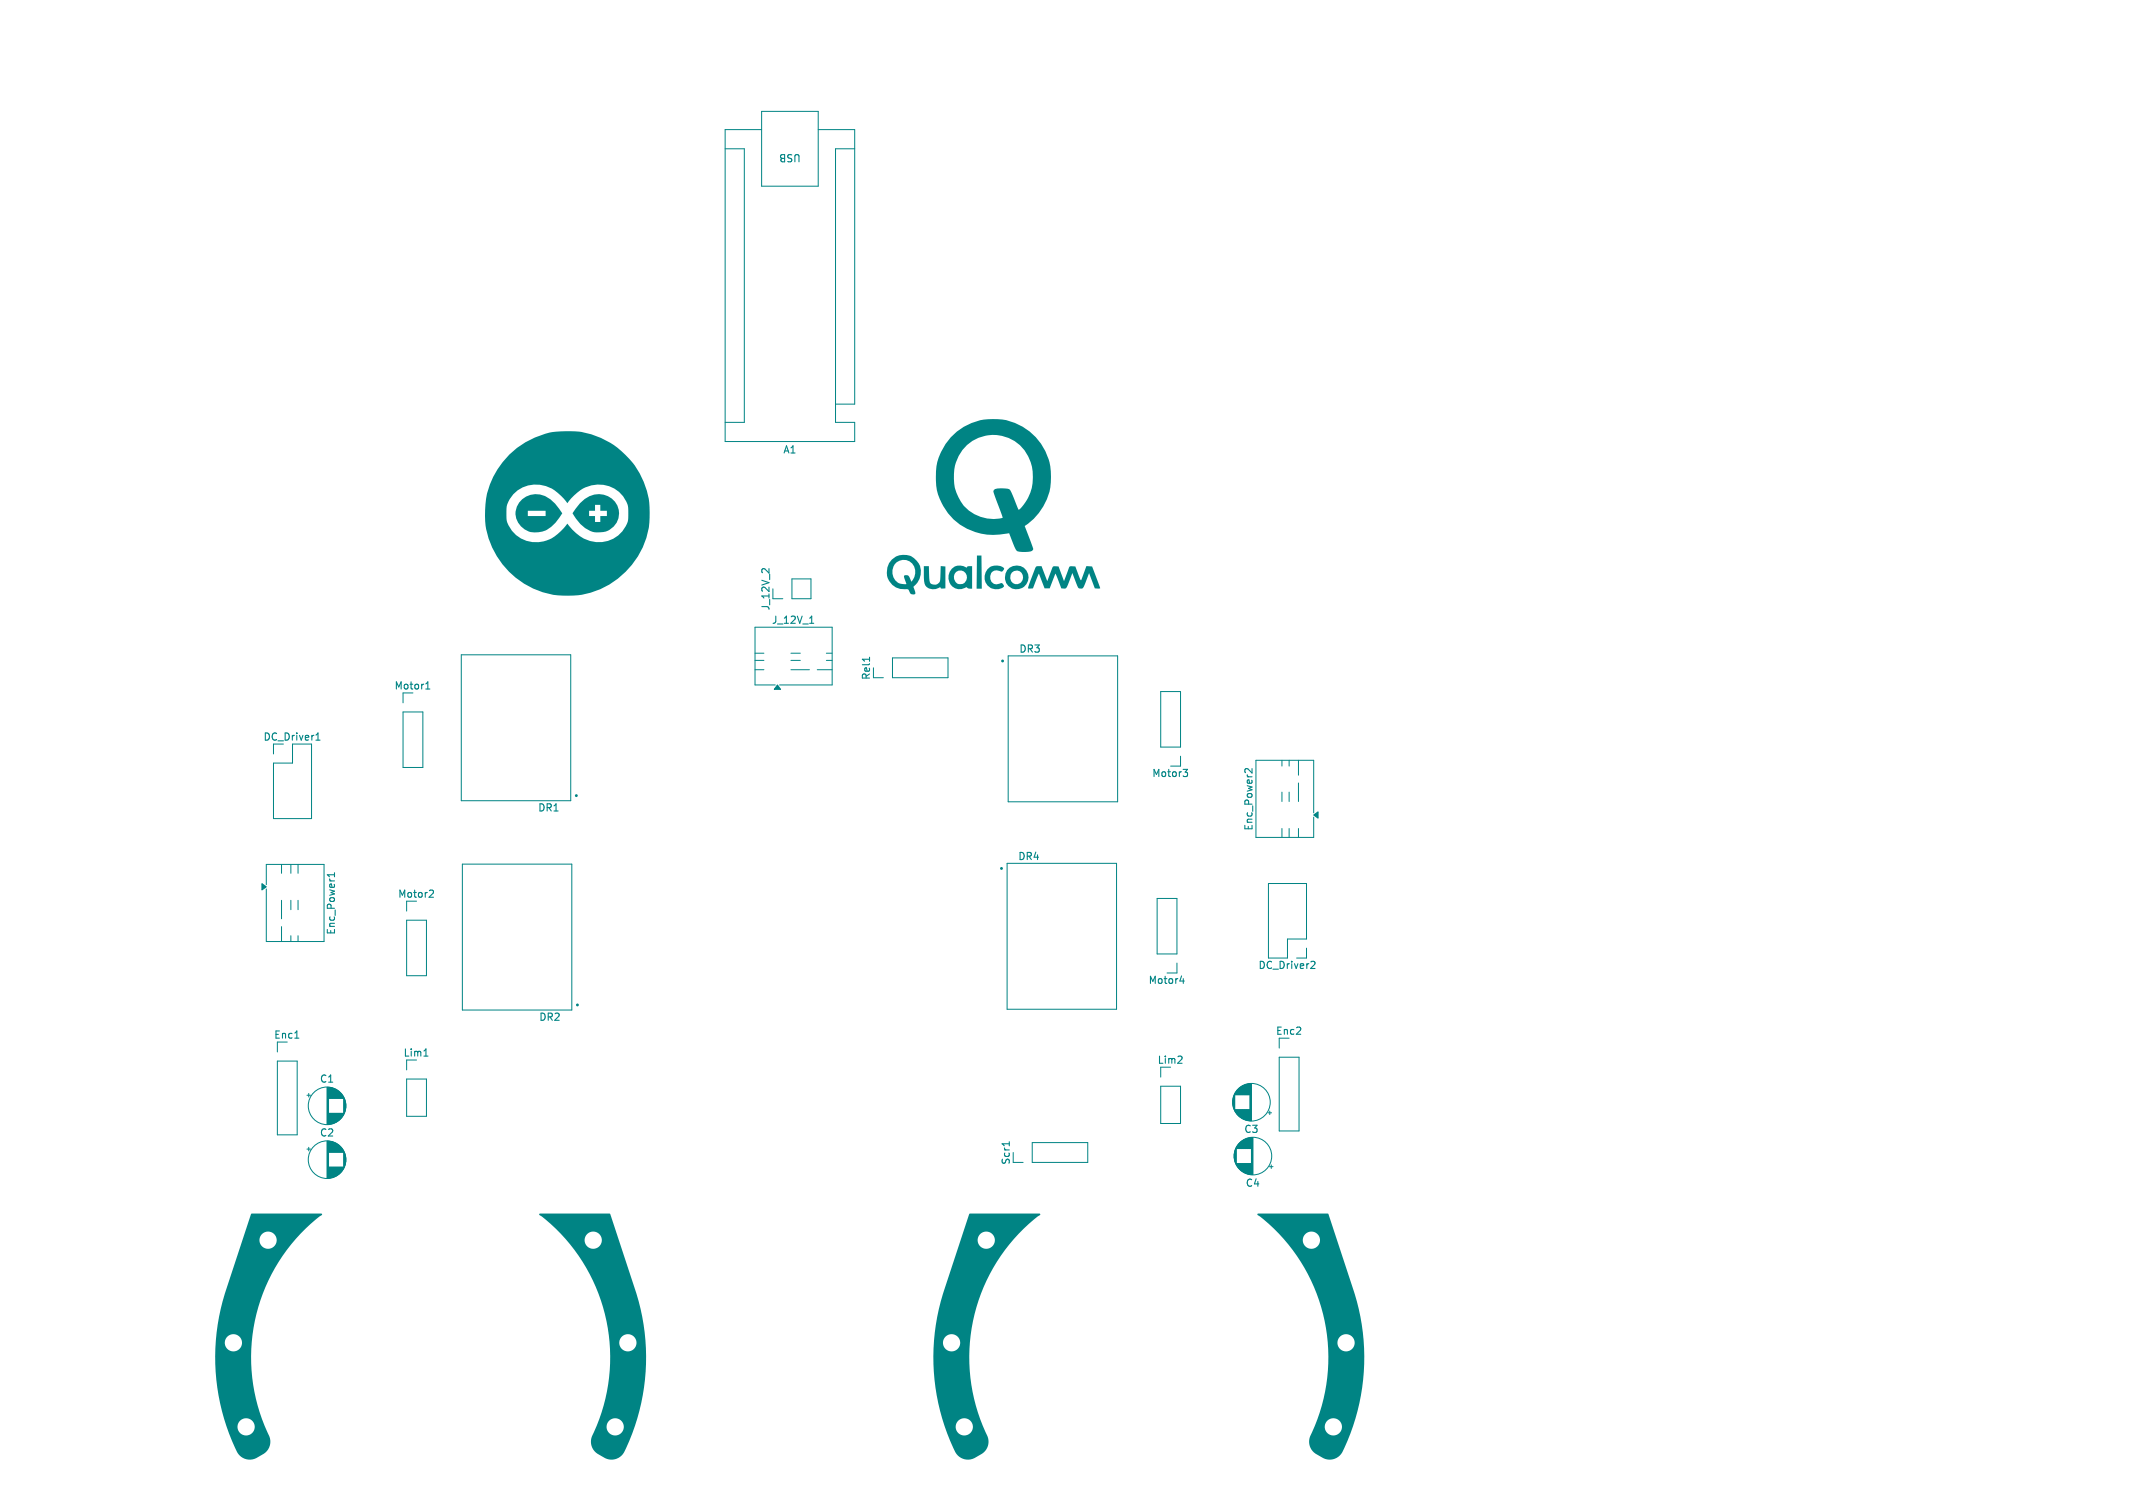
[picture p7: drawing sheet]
<svg xmlns="http://www.w3.org/2000/svg" width="297mm" height="210mm" viewBox="0 0 297 210" stroke-linecap="round" stroke-linejoin="round" font-family="sans-serif">
<defs><g id="words">
<g font-size="1.4" fill="#008484">
<text x="111.6" y="21.3" transform="rotate(-180 111.6 21.3)">USB</text>
<text x="109" y="63.4">A1</text>
<text x="107.3" y="85.1" transform="rotate(-90 107.3 85.1)">J_12V_2</text>
<text x="107.4" y="87.1">J_12V_1</text>
<text x="121.3" y="94.8" transform="rotate(-90 121.3 94.8)">Rel1</text>
<text x="141.8" y="91.1">DR3</text>
<text x="54.8" y="96.2">Motor1</text>
<text x="36.6" y="103.3">DC_Driver1</text>
<text x="74.8" y="113.2">DR1</text>
<text x="160.3" y="108.4">Motor3</text>
<text x="141.7" y="120">DR4</text>
<text x="174.6" y="115.8" transform="rotate(-90 174.6 115.8)">Enc_Power2</text>
<text x="55.3" y="125.2">Motor2</text>
<text x="46.8" y="130.3" transform="rotate(-90 46.8 130.3)">Enc_Power1</text>
<text x="159.8" y="137.2">Motor4</text>
<text x="175.1" y="135.1">DC_Driver2</text>
<text x="75" y="142.4">DR2</text>
<text x="38.1" y="144.8">Enc1</text>
<text x="56.1" y="147.3">Lim1</text>
<text x="161.1" y="148.3">Lim2</text>
<text x="177.6" y="144.3">Enc2</text>
<text x="44.4" y="151">C1</text>
<text x="44.4" y="158.5">C2</text>
<text x="173.1" y="158">C3</text>
<text x="140.8" y="162.3" transform="rotate(-90 140.8 162.3)">Scr1</text>
<text x="173.4" y="165.5">C4</text>
</g>
</g></defs>
<g fill="none" stroke="#008484" stroke-width=".15">
<path d="M106.2 79.2h.3M107.1 79.2v.6M59.3 96h.6M59.3 95.2l.3-.2v1M112.7 86.8h.6M121.1 91.5v.6M44 103.1h.6M44 102.4l.3-.3v1M164.7 107.1h.7l-.4 .4 .3 .1 .1 .4-.2 .1h-.3M174.3 107v.7l-.7-.7-.3 .2 .1 .4M46.6 121.5v.6M46.6 121.8h-1l.3 .3"/>
<path d="M59.9 124h.4l.1 .2-.7 .8h.7M164.3 136.6h.6M164.8 136.3v.7M182.7 133.9h.3l.1 .3-.6 .7h.6M41 144.6h.6M59 147.1h.6M140.5 159v.6M164.5 147.1l.1 .2-.1 .2-.5 .6h.6"/>
</g>
<g fill="#008484">
<path d="M70.9 63.3a11.5 11.5 0 0 1 17.9 2.2 11.5 11.5 0 0 1-6.1 16.9 11.5 11.5 0 0 1-15.1-9.8l-.1-1.1h3a3.8 3.8 0 0 0 3.6 4 5.1 5.1 0 0 0 4.7-2.3l.2-.3a5.1 5.1 0 0 0 5.6 2.4 3.8 3.8 0 0 0 2.9-4.3 4 4 0 0 0-5.1-3.4 6.2 6.2 0 0 0-3.4 2.5 5.3 5.3 0 0 0-5.5-2.5 3.8 3.8 0 0 0-3 3.9h-3a10.9 10.9 0 0 1 3.4-8.2z"/>
<path d="M72.7 69.5a3.2 3.2 0 0 1 4.6 .6l1 1.4a4.5 4.5 0 0 1-3.3 2.6 2.75 2.75 0 0 1-3.2-2.2h4.2v-.8h-2.5v.8h-1.7v-.3a2.62 2.62 0 0 1 .9-2.1z"/>
<path d="M80.7 70.1a3.1 3.1 0 0 1 5.3 .3 2.75 2.75 0 0 1-.5 2.8 2.75 2.75 0 0 1-2.7 .9 4.6 4.6 0 0 1-3.1-2.6h2.3v.4h.9v.8h.7v-.8h.9v-.8h-.9v-.8h-.7v.8h-.9v.4h-2.3z"/>
<path d="M124.2 77.9a2.43 2.43 0 0 1 3.5 .3 2.43 2.43 0 0 1-.5 3.5 1.11 1.11 0 0 1 .2 1.1 .64 .64 0 0 1-.9-.7h-.1a2.4 2.4 0 0 1-2.9-2.7h.8a1.63 1.63 0 0 0 1.9 1.9l-.3-1a.45 .45 0 0 1 .7 0l.3 .7a1.7 1.7 0 0 0 .3-2.3 1.7 1.7 0 0 0-2.3-.4l-.5 .6-.1 .5h-.8l.3-1z"/>
<path d="M128.6 78.8h.7l.1 1.2a1.44 1.44 0 0 0 .4 1.4 .86 .86 0 0 0 .9-.2 .86 .86 0 0 0 .2-.8l.1-1.6 .6 .1v3l-.5 .1-.2-.2a1.41 1.41 0 0 1-1.6 .1 1.41 1.41 0 0 1-.7-1.5z"/>
<path d="M132.5 79.2a1.73 1.73 0 0 1 2.1-.2l.1-.1 .7-.1v3.2a.6 .6 0 0 1-.8-.2 1.61 1.61 0 0 1-1.7 .1 1.61 1.61 0 0 1-.8-1.6h.7a.95 .95 0 0 0 1.4 1 .95 .95 0 0 0 0-1.7 .9 .9 0 0 0-1.4 .7h-.7l.1-.7z"/>
<path d="M137.5 79.3a1.64 1.64 0 0 1 2.3-.1v.1a.35 .35 0 0 1-.6 .2 .96 .96 0 0 0-1.3 1 .96 .96 0 0 0 1.5 .7l.2 .1 .2 .4a1.67 1.67 0 0 1-2.3-.1 1.67 1.67 0 0 1 0-2.3z"/>
<path d="M140.6 79.1a1.65 1.65 0 0 1 2.5 .5 1.65 1.65 0 0 1-1.1 2.4 1.65 1.65 0 0 1-2.1-1.5h.8a.93 .93 0 0 0 1.4 .7 .93 .93 0 0 0-.1-1.6 .9 .9 0 0 0-1 0 .9 .9 0 0 0-.3 .9h-.8a1.65 1.65 0 0 1 .7-1.4z"/>
<path d="M136 77.4h.7v4.6h-.7z"/>
<path d="M144.3 78.9l.7-.1 .8 2.1 .8-1.9 .3-.1h.5l.8 2 .8-2h.7l.8 1.9 .8-2 .8 .1 1.1 3h-.8l-.8-2.1-.6 1.7a.5 .5 0 0 1-.5 .5l-.3-.1-.1-.1-.8-2-.6 1.7a.5 .5 0 0 1-.6 .5l-.3-.1-.8-2-.8 2h-.8l-.7-2-.9 2h-.7z"/>
<path d="M132.4 60.9a8.1 8.1 0 0 1 11.2-.6 8.1 8.1 0 0 1 1.1 11.1 7.3 7.3 0 0 1-2 1.9l.9 2.4a.94 .94 0 0 1 .2 .9 2.84 2.84 0 0 1-2.3 .1l-1-2.4a8 8 0 0 1-10.2-7.6h2.5a5.5 5.5 0 0 0 6.8 5.4l-1.2-3.5v-.4a2.97 2.97 0 0 1 2.2 0l1.2 2.8a6.2 6.2 0 0 0-.5-9.6 5.5 5.5 0 0 0-5.9 0 5.5 5.5 0 0 0-2.6 5.3h-2.5a7.6 7.6 0 0 1 2.1-5.8z"/>
</g>
<g fill="none" stroke="#008484" stroke-width=".14">
<path d="M106 18.1h-5v43.4h18v-2.7h-2.7v-38.1h2.7M106 15.5h7.9v10.4h-7.9zM113.9 18.1h5.1v38.2h-2.7M101 20.7h2.6v38.1h-2.6M56.1 96.5v1.4M56.1 99.2h2.8v7.7h-2.8zM64.2 91.2h15.3v20.3h-15.3zM105.1 91h1.3M105.1 92h1.3M105.1 93.3h1.3M107.6 83.4h1.4M107.9 95.4h-2.8v-8.1h10.8v8.1h-7.4"/>
<path d="M110.1 91h1.3M110.1 92h1.3M110.1 93.3h2.6M110.3 80.6h2.6v2.8h-2.6zM113.8 93.3h2.1M115.1 91h.8M115.1 92h.8M121.6 94.4h1.4M124.3 91.6h7.7v2.8h-7.7zM140.4 91.3h15.2v20.4h-15.2zM161.6 96.3h2.8v7.7h-2.8zM38.1 103.6v1.4"/>
<path d="M38.1 106.3h2.6v-2.7h2.7v10.4h-5.3zM164.4 105.3v1.4h-1.4M178.5 105.9v.8M178.5 110.3v1.3M178.5 115.4v1.2M179.5 105.9v.8M179.5 110.3v1.3M179.5 115.4v1.2M180.8 105.9v2.1M180.8 109v2.6M180.8 115.4v1.2M182.9 113.2v-7.3h-8v10.7h8v-2.8"/>
<path d="M37.1 123.2v-2.8h8v10.7h-8v-7.3M39.2 120.4v1.2M39.2 125.4v2.6M39.2 129v2.1M40.5 120.4v1.2M40.5 125.4v1.3M40.5 130.3v.8M41.5 120.4v1.2M41.5 125.4v1.3M41.5 130.3v.8M56.6 125.5v1.4M56.6 128.2h2.8v7.7h-2.8z"/>
<path d="M64.4 120.3h15.2v20.4h-15.2zM140.2 120.2h15.3v20.4h-15.3zM161.1 125.1h2.8v7.8h-2.8zM163.9 134.1v1.4h-1.4M176.6 123h5.3v7.8h-2.6v2.6h-2.7zM181.9 132v1.4h-1.4M38.6 145.1v1.4M38.6 147.8h2.8v10.2h-2.8zM42.7 152.5h.5M43 152.3v.5M43 159.8v.5M45.5 151.4v5.2"/>
<path d="M45.5 158.9v5.2M45.6 151.4v5.2M45.6 158.9v5.2M45.7 151.4v5.2M45.7 158.9v5.2M45.8 151.4v1.6M45.8 155v1.6M45.8 158.9v1.6M45.9 151.4v1.6M45.9 155v1.6M45.9 158.9v1.6M45.9 151.5v1.5"/>
<path d="M45.9 155v1.5M45.9 159v1.5M46 151.5v1.5M46 155v1.5M46 159v1.5M46.1 151.5v1.5M46.1 155v1.5M46.1 159v1.5M46.2 151.5v1.5M46.2 155v1.5M46.2 159v1.5M46.3 151.5v1.5"/>
<path d="M46.3 155v1.5M46.3 159v1.5M46.4 151.6v1.4M46.4 155v1.4M46.4 159.1v1.4M46.5 151.6v1.4M46.5 155v1.4M46.5 159.1v1.4M46.6 151.6v1.4M46.6 155v1.4M46.6 159.1v1.4M46.6 151.7v1.3"/>
<path d="M46.6 155v1.3M46.6 159.2v1.3M46.7 151.7v1.3M46.7 155v1.3M46.7 159.2v1.3M46.8 151.7v1.3M46.8 155v1.3M46.8 159.2v1.3M46.8 151.8v1.2M46.8 155v1.2M46.8 159.3v1.2M46.9 151.8v1.2"/>
<path d="M46.9 155v1.2M46.9 159.3v1.2M47 151.9v1.1M47 155v1.1M47 159.4v1.1M47.1 151.9v1.1M47.1 155v1.1M47.1 159.4v1.1M47.1 152v1M47.1 155v1M47.1 159.5v1M47.2 152v1"/>
<path d="M47.2 155v1M47.2 159.5v1M47.3 152.1v.9M47.3 155v.9M47.3 159.6v.9M47.4 152.2v.8M47.4 155v.8M47.4 159.7v.8M47.5 152.3v.7M47.5 155v.7M47.5 159.8v.7M47.6 152.4v.6"/>
<path d="M47.6 155v.6M47.6 159.9v.6M47.7 152.5v.5M47.7 155v.5M47.7 152.6v.4M47.7 155v.4M47.8 152.7v.3M47.8 155v.3M47.9 152.8v2.4M47.9 152.9v2.2M47.9 153v2M48 153.1v1.8"/>
<path d="M48 153.2v1.6M48.1 153.3v1.4M48.1 153.5v1M48.1 153.7v.6M56.6 147.6v1.4M56.6 150.3h2.8v5.2h-2.8zM143.7 159.1h7.8v2.8h-7.8zM161.6 148.6v1.4M161.6 151.3h2.8v5.2h-2.8zM171.7 153.2v.6M171.7 153v1M171.7 152.8v1.4"/>
<path d="M171.8 152.7v1.6M171.8 152.6v1.8M171.8 152.5v2M171.9 152.4v2.2M171.9 152.3v2.4M172 152.2v.3M172 154.5v.3M172 152.1v.4M172 154.5v.4M172.1 160v2M172.1 152.1v.4M172.1 154.5v.4"/>
<path d="M172.1 159.9v2.2M172.1 152v.5M172.1 154.5v.5M172.1 159.8v2.4M172.2 151.9v.6M172.2 154.5v.6M172.2 159.7v.3M172.2 151.8v.7M172.2 154.5v.7M172.3 159.6v.4M172.3 151.8v.7M172.3 154.5v.7"/>
<path d="M172.3 159.5v.5M172.4 151.7v.8M172.4 154.5v.8M172.4 159.4v.6M172.5 151.6v.9M172.5 154.5v.9M172.5 159.3v.7M172.6 151.5v1M172.6 154.5v1M172.6 159.2v.8M172.7 159.1v.9M172.7 151.4v1.1"/>
<path d="M172.7 154.5v1.1M172.8 151.4v1.1M172.8 154.5v1.1M172.8 159v1M172.8 151.3v1.2M172.8 154.5v1.2M172.9 159v1M172.9 151.3v1.2M172.9 154.5v1.2M172.9 158.9v1.1M173 151.3v1.2M173 154.5v1.2"/>
<path d="M173 158.9v1.1M173 151.2v1.3M173 154.5v1.3M173.1 158.8v1.2M173.1 151.2v1.3M173.1 154.5v1.3M173.2 151.2v1.3M173.2 154.5v1.3M173.2 158.8v1.2M173.2 151.1v1.4M173.2 154.5v1.4M173.2 158.7v1.3"/>
<path d="M173.3 151.1v1.4M173.3 154.5v1.4M173.3 158.7v1.3M173.4 151.1v1.4M173.4 154.5v1.4M173.4 158.7v1.3M173.4 158.6v1.4M173.4 151v1.5M173.4 154.5v1.5M173.5 158.6v1.4M173.5 151v1.5M173.5 154.5v1.5"/>
<path d="M173.6 151v1.5M173.6 154.5v1.5M173.6 158.6v1.4M173.7 158.5v1.5M173.7 151v1.5M173.7 154.5v1.5M173.8 151v1.5M173.8 154.5v1.5M173.8 158.5v1.5M173.9 158.5v1.5M173.9 150.9v1.6M173.9 154.5v1.6"/>
<path d="M174 150.9v1.6M174 154.5v1.6M174 158.5v1.5M174.1 150.9v5.2M174.1 158.5v1.5M174.1 158.4v1.6M174.2 150.9v5.2M174.2 158.4v1.6M174.3 158.4v5.2M174.4 158.4v5.2M174.5 158.4v5.2M176.6 155h.5"/>
<path d="M176.8 154.7v.5M178.1 144.6v1.4M178.1 147.2h2.8v10.3h-2.8zM42.7 160h.5M45.8 162.5v1.6M45.9 162.5v1.6M45.9 162.5v1.5M46 162.5v1.5M46.1 162.5v1.5M46.2 162.5v1.5M46.3 162.5v1.5M46.4 162.5v1.4"/>
<path d="M46.5 162.5v1.4M46.6 162.5v1.4M46.6 162.5v1.3M46.7 162.5v1.3M46.8 162.5v1.3M46.8 162.5v1.2M46.9 162.5v1.2M47 162.5v1.1M47.1 162.5v1.1M47.1 162.5v1M47.2 162.5v1M47.3 162.5v.9"/>
<path d="M47.4 162.5v.8M47.5 162.5v.7M47.6 162.5v.6M47.7 160v.5M47.7 162.5v.5M47.7 160.1v.4M47.7 162.5v.4M47.8 160.2v.3M47.8 162.5v.3M47.9 160.3v2.4M47.9 160.4v2.2M47.9 160.5v2"/>
<path d="M48 160.6v1.8M48 160.7v1.6M48.1 160.8v1.4M48.1 161v1M48.1 161.2v.6M141.1 161.9h1.4M171.9 160.7v.6M171.9 160.5v1M171.9 160.3v1.4M172 160.2v1.6M172 160.1v1.8M172.2 162v.3"/>
<path d="M172.3 162v.4M172.3 162v.5M172.4 162v.6M172.5 162v.7M172.6 162v.8M172.7 162v.9M172.8 162v1M172.9 162v1M172.9 162v1.1M173 162v1.1M173.1 162v1.2M173.2 162v1.2"/>
<path d="M173.2 162v1.3M173.3 162v1.3M173.4 162v1.3M173.4 162v1.4M173.5 162v1.4M173.6 162v1.4M173.7 162v1.5M173.8 162v1.5M173.9 162v1.5M174 162v1.5M174.1 162v1.5M174.1 162v1.6"/>
<path d="M174.2 162v1.6M176.8 162.5h.5M177 162.2v.5"/>
<circle cx="45.5" cy="154" r="2.62"/>
<circle cx="174.2" cy="153.5" r="2.62"/>
<circle cx="45.5" cy="161.5" r="2.62"/>
<circle cx="174.5" cy="161" r="2.62"/>
</g>
<g fill="#008484" stroke="#008484" stroke-width=".14">
<path d="M36.5 123.1l.6 .4-.6 .4z"/>
<path d="M108.2 95.4l.5 .6h-.9z"/>
<path d="M182.9 113.5l.6-.4v.8z"/>
</g>
<g fill="none" stroke="#008484" stroke-width=".2">
<circle cx="139.6" cy="92.1" r=".1"/>
<circle cx="80.2" cy="110.8" r=".1"/>
<circle cx="80.4" cy="140" r=".1"/>
<circle cx="139.4" cy="120.9" r=".1"/>
</g>
<g fill="#008484">
<path d="M135 169h9.7l.2 .1a25.1 25.1 0 0 0-7.3 31.2 2 2 0 0 1-1 2.2l-.8 .5a2 2 0 0 1-2.8-.9l-1.5-3.5h1.6a1.2 1.2 0 0 0 1.6 1.2 1.2 1.2 0 0 0 .4-2 1.2 1.2 0 0 0-2 .6v.2h-1.6a29.9 29.9 0 0 1-1.5-11.7h1.3a1.2 1.2 0 0 0 1.6 1.2 1.2 1.2 0 0 0 .4-2 1.2 1.2 0 0 0-2 .6v.2h-1.3a29.6 29.6 0 0 1 1.5-7.2l2.3-7.1h2.3a1.2 1.2 0 0 0 1.7 1.2 1.2 1.2 0 0 0 .3-2 1.2 1.2 0 0 0-1.9 .6l-.1 .2h-2.3z"/>
<path d="M175.1 169.1l9.8-.1 3.6 10.7a29.7 29.7 0 0 1-1.8 22.8 2 2 0 0 1-2.6 .5l-.8-.5a2 2 0 0 1-.8-2.6l.6-1.3h1.4a1.2 1.2 0 0 0 1.6 1.2 1.2 1.2 0 0 0 .4-2 1.2 1.2 0 0 0-2 .6v.2h-1.4a25 25 0 0 0 1.8-11.7h1.3a1.2 1.2 0 0 0 1.7 1.2 1.2 1.2 0 0 0 .3-2 1.2 1.2 0 0 0-1.9 .6l-.1 .2h-1.3a25 25 0 0 0-6.1-14.3h2.6a1.2 1.2 0 0 0 1.6 1.2 1.2 1.2 0 0 0 .4-2 1.2 1.2 0 0 0-2 .6v.2h-2.6a23.5 23.5 0 0 0-3.7-3.5z"/>
<path d="M35 169h9.7l.2 .1a25.1 25.1 0 0 0-7.3 31.2 2 2 0 0 1-1 2.2l-.8 .5a2 2 0 0 1-2.8-.9l-1.5-3.5h1.6a1.2 1.2 0 0 0 1.6 1.2 1.2 1.2 0 0 0 .4-2 1.2 1.2 0 0 0-2 .6v.2h-1.6a29.9 29.9 0 0 1-1.5-11.7h1.3a1.2 1.2 0 0 0 1.6 1.2 1.2 1.2 0 0 0 .4-2 1.2 1.2 0 0 0-2 .6v.2h-1.3a29.6 29.6 0 0 1 1.5-7.2l2.3-7.1h2.3a1.2 1.2 0 0 0 1.7 1.2 1.2 1.2 0 0 0 .3-2 1.2 1.2 0 0 0-1.9 .6l-.1 .2h-2.3z"/>
<path d="M75.1 169.1l9.8-.1 3.6 10.7a29.7 29.7 0 0 1-1.8 22.8 2 2 0 0 1-2.5 .5l-.9-.5a2 2 0 0 1-.8-2.6l.6-1.3h1.4a1.2 1.2 0 0 0 1.6 1.2 1.2 1.2 0 0 0 .4-2 1.2 1.2 0 0 0-2 .6v.2h-1.4a25 25 0 0 0 1.8-11.7h1.3a1.2 1.2 0 0 0 1.7 1.2 1.2 1.2 0 0 0 .3-2 1.2 1.2 0 0 0-1.9 .6l-.1 .2h-1.3a25 25 0 0 0-6.1-14.3h2.6a1.2 1.2 0 0 0 1.6 1.2 1.2 1.2 0 0 0 .4-2 1.2 1.2 0 0 0-2 .6v.2h-2.6a23.5 23.5 0 0 0-3.7-3.5z"/>
</g>
<use href="#words"/>
</svg>
